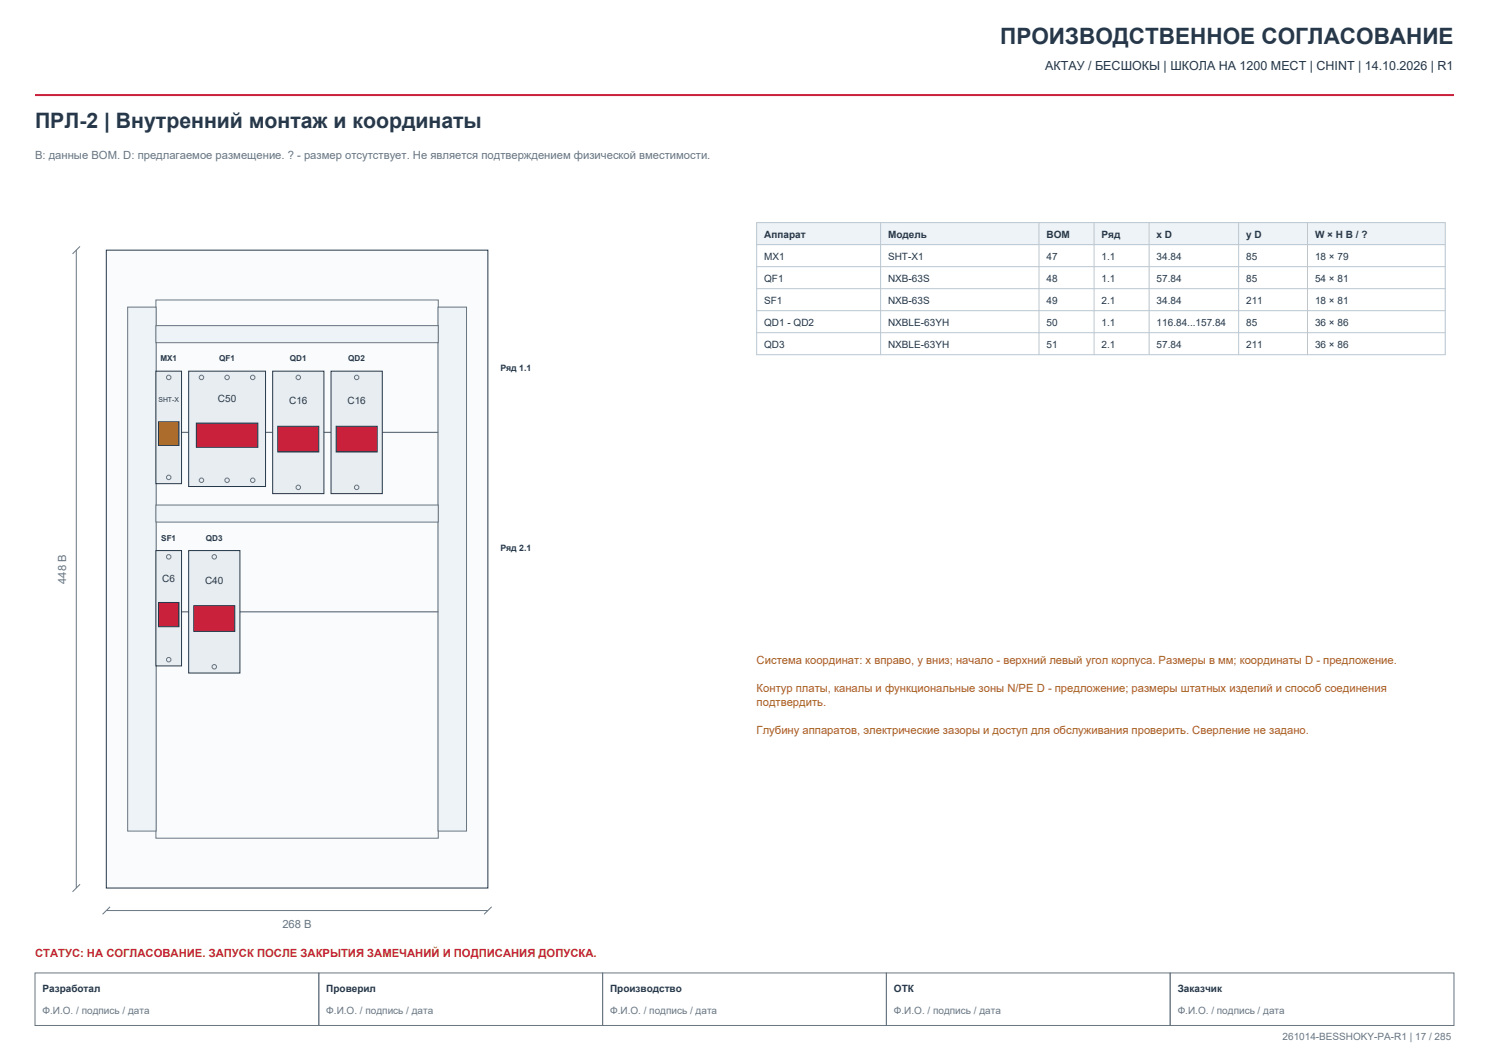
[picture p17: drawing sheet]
<svg xmlns="http://www.w3.org/2000/svg" width="420mm" height="297mm" viewBox="0 0 420 297" stroke-linecap="round" stroke-linejoin="round" font-family="sans-serif">
<defs><g id="words">
<text font-size="6.3" fill="#263849" x="282.1" y="12.3">ПРОИЗВОДСТВЕННОЕ СОГЛАСОВАНИЕ</text>
<text font-size="6" fill="#263849" x="9.9" y="36">ПРЛ-2 | Внутренний монтаж и координаты</text>
<text font-size="3.5" fill="#263849" x="294.8" y="19.8">АКТАУ / БЕСШОКЫ | ШКОЛА НА 1200 МЕСТ | CHINT | 14.10.2026 | R1</text>
<g font-size="3.2" fill="#697681">
<text x="9.9" y="44.8">B: данные BOM. D: предлагаемое размещение. ? - размер отсутствует. Не является подтверждением физической вместимости.</text>
<text x="18.7" y="164.7" transform="rotate(-90 18.7 164.7)">448 B</text>
<text x="79.7" y="261.8">268 B</text>
</g>
<g font-size="3.2" fill="#a96119">
<text x="213.4" y="187.3">Система координат: x вправо, y вниз; начало - верхний левый угол корпуса. Размеры в мм; координаты D - предложение.</text>
<text x="213.4" y="195.1">Контур платы, каналы и функциональные зоны N/PE D - предложение; размеры штатных изделий и способ соединения</text>
<text x="213.4" y="199.1">подтвердить.</text>
<text x="213.4" y="207">Глубину аппаратов, электрические зазоры и доступ для обслуживания проверить. Сверление не задано.</text>
</g>
<text font-size="3.2" fill="#c9203b" x="9.9" y="269.8">СТАТУС: НА СОГЛАСОВАНИЕ. ЗАПУСК ПОСЛЕ ЗАКРЫТИЯ ЗАМЕЧАНИЙ И ПОДПИСАНИЯ ДОПУСКА.</text>
<g font-size="2.8" fill="#263849">
<text x="215.5" y="67">Аппарат</text>
<text x="250.5" y="67">Модель</text>
<text x="295.2" y="67">BOM</text>
<text x="310.7" y="67">Ряд</text>
<text x="326.3" y="67">x D</text>
<text x="351.5" y="67">y D</text>
<text x="370.9" y="67">W × H B / ?</text>
<text x="215.5" y="73.2">MX1</text>
<text x="250.5" y="73.2">SHT-X1</text>
<text x="295.2" y="73.2">47</text>
<text x="310.7" y="73.2">1.1</text>
<text x="326.3" y="73.2">34.84</text>
<text x="351.5" y="73.2">85</text>
<text x="370.9" y="73.2">18 × 79</text>
<text x="215.5" y="79.4">QF1</text>
<text x="250.5" y="79.4">NXB-63S</text>
<text x="295.2" y="79.4">48</text>
<text x="310.7" y="79.4">1.1</text>
<text x="326.3" y="79.4">57.84</text>
<text x="351.5" y="79.4">85</text>
<text x="370.9" y="79.4">54 × 81</text>
<text x="215.5" y="85.7">SF1</text>
<text x="250.5" y="85.7">NXB-63S</text>
<text x="295.2" y="85.7">49</text>
<text x="310.7" y="85.7">2.1</text>
<text x="326.3" y="85.7">34.84</text>
<text x="351.5" y="85.7">211</text>
<text x="370.9" y="85.7">18 × 81</text>
<text x="215.5" y="91.9">QD1 - QD2</text>
<text x="250.5" y="91.9">NXBLE-63YH</text>
<text x="295.2" y="91.9">50</text>
<text x="310.7" y="91.9">1.1</text>
<text x="326.3" y="91.9">116.84...157.84</text>
<text x="351.5" y="91.9">85</text>
<text x="370.9" y="91.9">36 × 86</text>
<text x="215.5" y="98.1">QD3</text>
<text x="250.5" y="98.1">NXBLE-63YH</text>
<text x="295.2" y="98.1">51</text>
<text x="310.7" y="98.1">2.1</text>
<text x="326.3" y="98.1">57.84</text>
<text x="351.5" y="98.1">211</text>
<text x="370.9" y="98.1">36 × 86</text>
<text x="61.5" y="113.5">C50</text>
<text x="81.5" y="114">C16</text>
<text x="98" y="114">C16</text>
<text x="45.8" y="164.1">C6</text>
<text x="57.9" y="164.6">C40</text>
<text x="12" y="279.7">Разработал</text>
<text x="92" y="279.7">Проверил</text>
<text x="172.1" y="279.7">Производство</text>
<text x="252.1" y="279.7">ОТК</text>
<text x="332.2" y="279.7">Заказчик</text>
</g>
<g font-size="2.8" fill="#697681">
<text x="12" y="286.1">Ф.И.О. / подпись / дата</text>
<text x="92" y="286.1">Ф.И.О. / подпись / дата</text>
<text x="172.1" y="286.1">Ф.И.О. / подпись / дата</text>
<text x="252.1" y="286.1">Ф.И.О. / подпись / дата</text>
<text x="332.2" y="286.1">Ф.И.О. / подпись / дата</text>
<text x="361.8" y="293.5">261014-BESSHOKY-PA-R1 | 17 / 285</text>
</g>
<g font-size="2.5" fill="#263849">
<text x="141.1" y="104.7">Ряд 1.1</text>
<text x="141.1" y="155.3">Ряд 2.1</text>
</g>
<g font-size="2.3" fill="#263849">
<text x="45.2" y="101.9">MX1</text>
<text x="61.8" y="101.9">QF1</text>
<text x="81.8" y="101.9">QD1</text>
<text x="98.2" y="101.9">QD2</text>
<text x="45.5" y="152.5">SF1</text>
<text x="58.1" y="152.5">QD3</text>
</g>
<text font-size="1.9" fill="#263849" x="44.7" y="113.3">SHT-X</text>
</g></defs>
<path d="M9.9 26.8h400.2" fill="none" stroke="#c9203b" stroke-width=".56"/>
<path d="M9.9 274.4h80v14.8h-80zM89.9 274.4h80.1v14.8h-80.1zM170 274.4h80v14.8h-80zM250 274.4h80.1v14.8h-80.1zM330.1 274.4h80v14.8h-80z" fill="none" stroke="#697681" stroke-width=".28"/>
<path d="M30 70.6h107.6v179.9h-107.6z" fill-rule="evenodd" fill="#fafbfc" stroke="#263849" stroke-width=".28"/>
<path d="M44 84.6h79.6v151.8h-79.6z" fill="none" stroke="#697681" stroke-width=".28"/>
<g fill="#eef3f7" stroke="#697681" stroke-width=".28">
<path d="M36 86.6h8v147.8h-8z" fill-rule="evenodd"/>
<path d="M123.6 86.6h8v147.8h-8z" fill-rule="evenodd"/>
</g>
<path d="M21.5 70.6v179.9M22.6 69.5l-2.1 2.1M22.6 249.4l-2.1 2.1M30 256.8h107.6M31 255.8l-2.1 2.1M138.7 255.8l-2.1 2.1" fill="none" stroke="#697681" stroke-width=".28"/>
<path d="M44 122h79.6" fill="none" stroke="#697681" stroke-width=".35"/>
<path d="M44 91.8h79.6v4.9h-79.6z" fill-rule="evenodd" fill="#eef3f7" stroke="#697681" stroke-width=".28"/>
<path d="M44 104.7h7.2v31.7h-7.2z" fill-rule="evenodd" fill="#e8edf2" stroke="#263849" stroke-width=".28"/>
<g fill="none" stroke="#697681" stroke-width=".28">
<circle cx="47.6" cy="106.5" r=".64"/>
<circle cx="47.6" cy="134.7" r=".64"/>
</g>
<path d="M44.7 119h5.8v6.6h-5.8z" fill-rule="evenodd" fill="#a96119" stroke="#263849" stroke-width=".28"/>
<path d="M53.2 104.7h21.7v32.5h-21.7z" fill-rule="evenodd" fill="#e8edf2" stroke="#263849" stroke-width=".28"/>
<g fill="none" stroke="#697681" stroke-width=".28">
<circle cx="56.8" cy="106.5" r=".64"/>
<circle cx="64.1" cy="106.5" r=".64"/>
<circle cx="71.3" cy="106.5" r=".64"/>
<circle cx="56.8" cy="135.5" r=".64"/>
<circle cx="64.1" cy="135.5" r=".64"/>
<circle cx="71.3" cy="135.5" r=".64"/>
</g>
<path d="M55.4 119.3h17.3v6.9h-17.3z" fill-rule="evenodd" fill="#c9203b" stroke="#263849" stroke-width=".28"/>
<path d="M76.9 104.7h14.5v34.5h-14.5z" fill-rule="evenodd" fill="#e8edf2" stroke="#263849" stroke-width=".28"/>
<g fill="none" stroke="#697681" stroke-width=".28">
<circle cx="84.1" cy="106.5" r=".64"/>
<circle cx="84.1" cy="137.5" r=".64"/>
</g>
<path d="M78.4 120.2h11.5v7.3h-11.5z" fill-rule="evenodd" fill="#c9203b" stroke="#263849" stroke-width=".28"/>
<path d="M93.4 104.7h14.4v34.5h-14.4z" fill-rule="evenodd" fill="#e8edf2" stroke="#263849" stroke-width=".28"/>
<g fill="none" stroke="#697681" stroke-width=".28">
<circle cx="100.6" cy="106.5" r=".64"/>
<circle cx="100.6" cy="137.5" r=".64"/>
</g>
<path d="M94.8 120.2h11.6v7.3h-11.6z" fill-rule="evenodd" fill="#c9203b" stroke="#263849" stroke-width=".28"/>
<path d="M44 172.6h79.6" fill="none" stroke="#697681" stroke-width=".35"/>
<path d="M44 142.4h79.6v4.9h-79.6z" fill-rule="evenodd" fill="#eef3f7" stroke="#697681" stroke-width=".28"/>
<path d="M44 155.3h7.2v32.5h-7.2z" fill-rule="evenodd" fill="#e8edf2" stroke="#263849" stroke-width=".28"/>
<g fill="none" stroke="#697681" stroke-width=".28">
<circle cx="47.6" cy="157.1" r=".64"/>
<circle cx="47.6" cy="186.1" r=".64"/>
</g>
<path d="M44.7 169.9h5.8v6.9h-5.8z" fill-rule="evenodd" fill="#c9203b" stroke="#263849" stroke-width=".28"/>
<path d="M53.2 155.3h14.5v34.5h-14.5z" fill-rule="evenodd" fill="#e8edf2" stroke="#263849" stroke-width=".28"/>
<g fill="none" stroke="#697681" stroke-width=".28">
<circle cx="60.4" cy="157.1" r=".64"/>
<circle cx="60.4" cy="188.1" r=".64"/>
</g>
<path d="M54.7 170.8h11.5v7.3h-11.5z" fill-rule="evenodd" fill="#c9203b" stroke="#263849" stroke-width=".28"/>
<path d="M213.4 62.8h194.3v6.2h-194.3z" fill-rule="evenodd" fill="#eef3f7"/>
<path d="M213.4 62.8h194.3v37.2h-194.3zM213.4 69h194.3M213.4 75.2h194.3M248.4 62.8v37.2M293.1 62.8v37.2M308.6 62.8v37.2M324.1 62.8v37.2M349.4 62.8v37.2M368.8 62.8v37.2M213.4 81.4h194.3M213.4 87.6h194.3M213.4 93.8h194.3" fill="none" stroke="#bac7d1" stroke-width=".28"/>
<use href="#words"/>
</svg>
